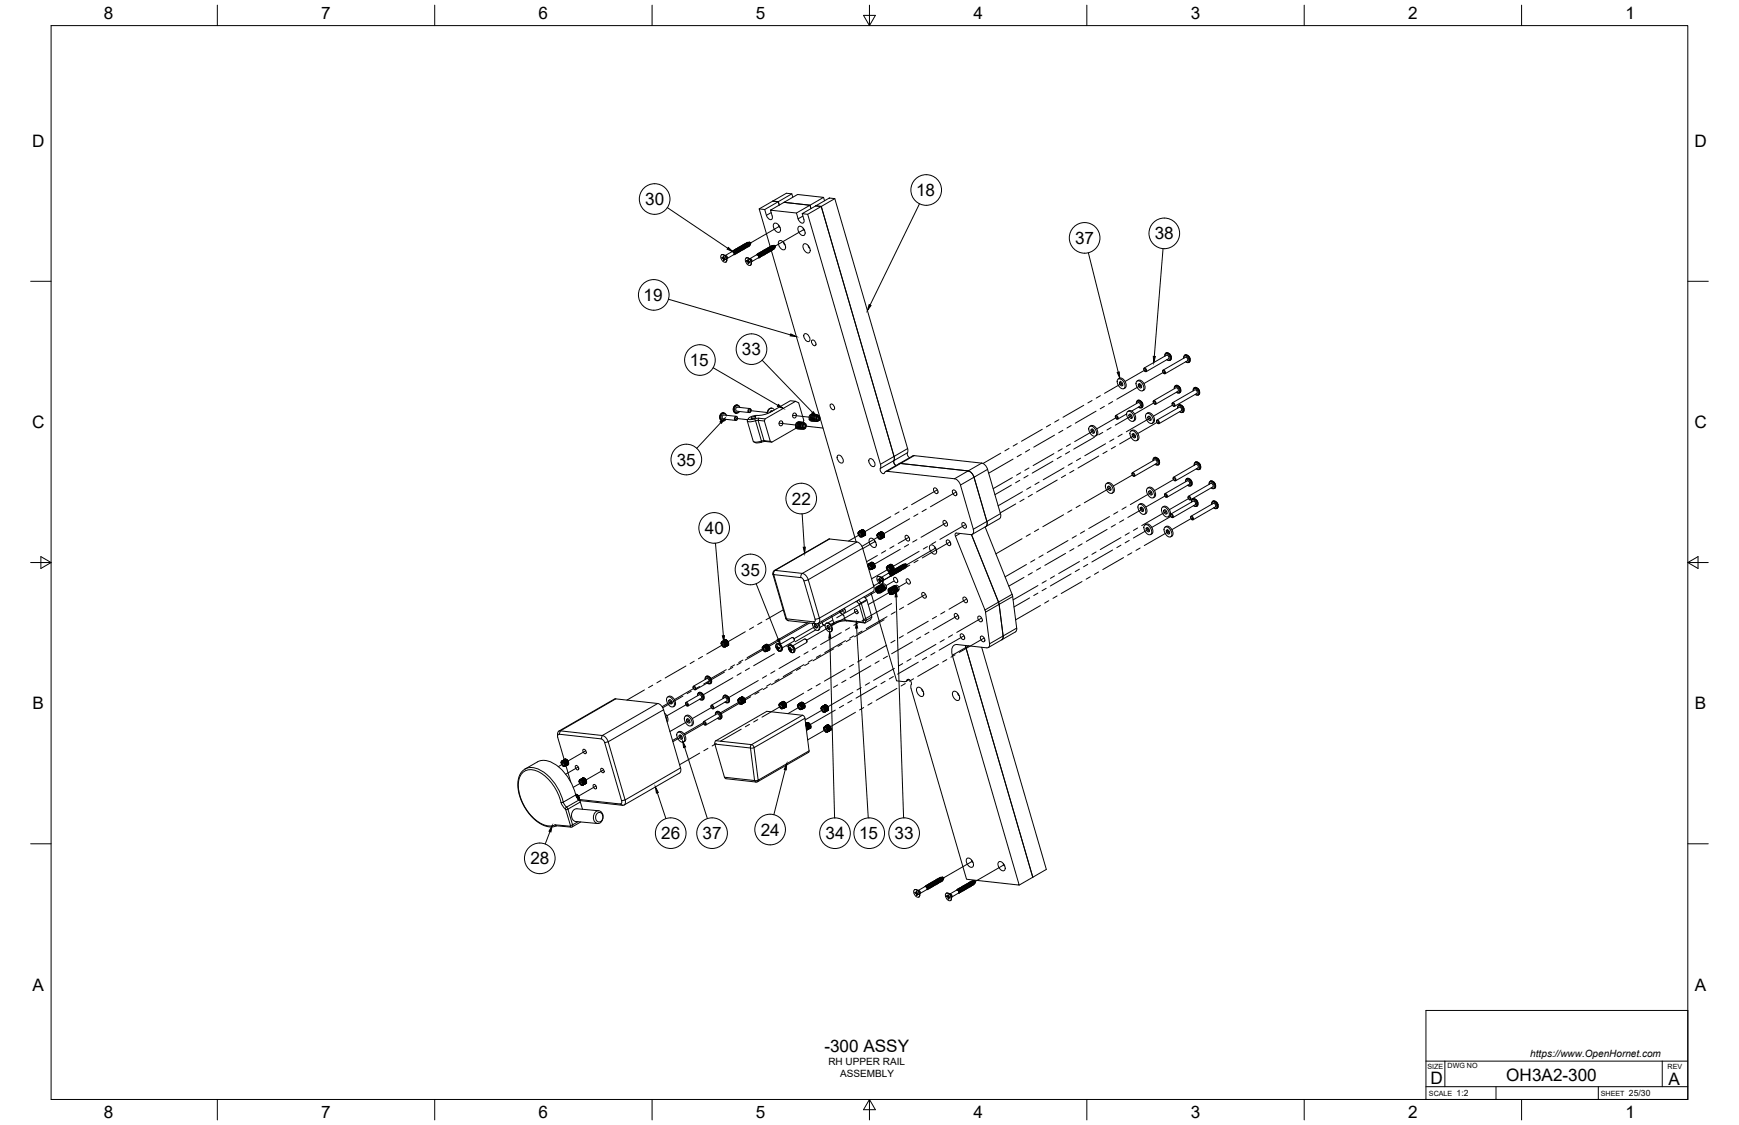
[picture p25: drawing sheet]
<svg xmlns="http://www.w3.org/2000/svg" width="864mm" height="559mm" viewBox="0 0 864 559" stroke-linecap="round" stroke-linejoin="round" font-family="sans-serif">
<defs><g id="words">
<g font-size="8.5">
<text x="52" y="9">8</text>
<text x="160" y="9">7</text>
<text x="267" y="9">6</text>
<text x="375" y="9">5</text>
<text x="483" y="9">4</text>
<text x="591" y="9">3</text>
<text x="699" y="9">2</text>
<text x="807" y="9">1</text>
<text x="16" y="73">D</text>
<text x="841" y="73">D</text>
<text x="320" y="102">30</text>
<text x="455" y="97">18</text>
<text x="573" y="119">38</text>
<text x="534" y="121">37</text>
<text x="320" y="150">19</text>
<text x="368" y="176">33</text>
<text x="343" y="182">15</text>
<text x="16" y="213">C</text>
<text x="841" y="213">C</text>
<text x="336" y="231">35</text>
<text x="393" y="251">22</text>
<text x="350" y="265">40</text>
<text x="368" y="286">35</text>
<text x="16" y="352">B</text>
<text x="842" y="352">B</text>
<text x="328" y="417">26</text>
<text x="349" y="417">37</text>
<text x="378" y="415">24</text>
<text x="410" y="417">34</text>
<text x="427" y="417">15</text>
<text x="444" y="417">33</text>
<text x="263" y="429">28</text>
<text x="16" y="492">A</text>
<text x="842" y="492">A</text>
<text x="409" y="522">-300 ASSY</text>
<text x="710" y="538">D</text>
<text x="748" y="537">OH3A2-300</text>
<text x="829" y="539">A</text>
<text x="52" y="555">8</text>
<text x="160" y="555">7</text>
<text x="267" y="555">6</text>
<text x="375" y="555">5</text>
<text x="483" y="556">4</text>
<text x="591" y="555">3</text>
<text x="699" y="556">2</text>
<text x="807" y="556">1</text>
</g>
<g font-size="5">
<text x="760" y="525">https://www.OpenHornet.com</text>
<text x="411" y="529">RH UPPER RAIL</text>
<text x="417" y="535">ASSEMBLY</text>
</g>
<g font-size="4.3">
<text x="723" y="544">1:2</text>
<text x="809" y="544">25/30</text>
</g>
<g font-size="3.5">
<text x="709" y="531">SIZE</text>
<text x="719" y="530">DWG NO</text>
<text x="828" y="531">REV</text>
<text x="710" y="544">SCALE</text>
<text x="795" y="544">SHEET</text>
</g>
</g></defs>
<!-- layer: Visible -->
<g fill="none" stroke="#000" stroke-width=".5">
<path d="M384 100h3v2v-2l-7 4M384 100l-7 4M393 96l-6 4h-3M394 98l-1-2h-2l-7 4M409 98v2M415 99l36 124v3l1 1M383 104l6-4 13 2-6 4zM383 104v3a1.3 1.3 0 0 1 0 2 1.3 1.3 0 0 1-2-1l-1-4h-3l5 19M384 111a2.6 2.6 0 0 1 3 1 2.6 2.6 0 0 1 0 3 3 3 0 0 1-3-4zM387 112v1M387 120a2.6 2.6 0 0 1 3 1 2.6 2.6 0 0 1-1 3 3 3 0 0 1-2-4zM389 100l7-3 13 1-7 4z"/>
<path d="M396 106v3M396 113a2.6 2.6 0 0 1 3 1 2.6 2.6 0 0 1 0 3 3 3 0 0 1-3-4zM398 106l7-4 3 1-7 3zM398 106l1 3a1.3 1.3 0 0 1-1 2 1.3 1.3 0 0 1-1-1l-1-1M399 113l1 2M401 106l36 126a1.7 1.7 0 0 0 1 3 1.7 1.7 0 0 0 2-1h1M402 102l1 2M405 102l7-4 3 1-7 4zM408 103l36 124v3l1 1M358 127a2 2 0 0 1 2 1 2 2 0 0 1 0 2 2.8 2.8 0 0 1-2-3zM358 127h.1M358 127a2.4 2.4 0 0 1 2 3"/>
<path d="M359 128v-1l1 2h-1zM359 128h.1M359 128h1l-1 1M360 129h.1M360 128l-1 1M360 130h.1M361 128v1M361 128h.1M363 125h2M364 125h1l1 1h-1M364 125h1v1M364 125l1 1"/>
<path d="M364 124l2 1v1M364 126l-3 2M364 126v-1l-4 2h-1M365 126l-1-1 1 1h-1M365 124l1 1v1M365 124h.1M365 125v1M365 125l1 1M365 126h.1M365 124h1l1 1h-1M365 124h1l1 1M365 124l1 1"/>
<path d="M366 124h1v1l-1-1M366 126h.1M366 123l1 1v1M366 123h.1M366 123h1l1 1-1 1M366 125h.1M366 123h2v2M367 123v2M367 125h.1M367 123h1v1M367 123h.1M367 123l1 1"/>
<path d="M367 123h2v1M368 122l1 1v1M368 122h.1M368 123l1 1M368 125h.1M368 122h1l1 1-1 1M368 124h.1M368 122h1l1 2M368 122l1 2M369 122h1v1M369 124h.1M369 122l1 1"/>
<path d="M369 122h1l1 1h-1M369 121l2 1v1M369 121h.1M370 122v1M370 121h1v2l-1-2M370 123h.1M370 121h1v2M370 121h.1M370 121h2v1M370 128a2 2 0 0 1 3 1 2 2 0 0 1-1 3 2.8 2.8 0 0 1-2-4zM371 128h.1M371 128a2.4 2.4 0 0 1 2 4"/>
<path d="M371 121h1v1M371 121h.1M371 121l1 1M371 129v1l1-1v2v-1v1zM371 129v1M371 123h.1M371 121h1l1 1-2-1M371 130h1h-1M371 120l1 1v1M371 130h.1M371 121h1M372 122h.1"/>
<path d="M372 129h-1M372 130h-1M372 129l-1 1M372 131h.1M372 130h.1M372 120l1 1M372 120h.1M372 121h1M372 121h.1M373 121h.1M373 132h.1M373 130v1"/>
<path d="M373 130h.1M376 127h1M376 126h1l1 1-1 1M376 126h1l1 2M376 126l1 1v1M377 128l-4 2M377 126h1v1M377 128v-1h-1l-4 2-1-1M377 128l-1-1 1 1M377 128h.1M377 126l1 1M377 127v1"/>
<path d="M377 126h2v1h-1M377 125l2 1v1M378 126v1M378 125h1v2l-1-2M378 127h.1M378 125h1v2M378 125h2v1M379 125h1v1M379 125h.1M379 125l1 1M379 127h.1M379 125h1l1 1h-1"/>
<path d="M379 124l1 1 1 1M379 124h.1M380 124h1v1v1M380 126h.1M380 124h1v2M380 124h.1M380 124l1 1M380 124h1l1 1-1-1M380 124h2v1M381 126h.1M381 124h1l1 1h-1M381 125h.1"/>
<path d="M381 123l1 1v1M381 124l1 1M381 123h2v1v1M382 123h1v2M382 123h.1M382 123l1 1M382 125h.1M382 123h1l1 1h-1M382 123h1l1 1M383 123l1-1v2l-1-1M383 124h.1M383 122l1 1v1"/>
<path d="M383 122h.1M383 125h.1M383 125l42 144M383 122h1v1M383 122h1l1 1M384 122v1M384 122h.1M384 124h.1M384 122h1M384 122l1 1M384 123h.1M385 122v1"/>
<path d="M385 122h.1M385 123h.1M389 120l1 2M399 121a2.6 2.6 0 0 1 3 2 2.6 2.6 0 0 1-1 3 3 3 0 0 1-2-5zM401 122l1 1M399 166a2.3 2.3 0 0 1 3 1 2.3 2.3 0 0 1 0 3 2.7 2.7 0 0 1-3-4zM403 169a1.5 1.5 0 0 1 2 1 1.5 1.5 0 0 1-1 2 2.1 2.1 0 0 1-1-3zM578 177l1-1 1-1 1 1v3h-1M580 178l-11 7M580 178v-1l-1-1-11 7M590 177l-1-1-1 2M590 177l1 3h-1h-1"/>
<path d="M395 199l2 1 2 9v1M555 188a2.8 2.8 0 0 1 3 2 2.8 2.8 0 0 1 0 3 4 4 0 0 1-3-5zM555 188a2.8 2.8 0 0 1 4 1 2.8 2.8 0 0 1-1 4M556 190h1a1 1 0 0 1 1 1 1 1 0 0 1-1 1l-1-2zM557 190l1 1M564 190a2.8 2.8 0 0 1 4 1 2.8 2.8 0 0 1-1 3 4 4 0 0 1-3-4zM565 189h.1M565 189a3 3 0 0 1 3 2 3 3 0 0 1-1 3M566 191a1 1 0 0 1 1 1 1 1 0 0 1-1 1l-1-2zM566 191l1 1M568 183a.8 .8 0 0 1 1 0 .8 .8 0 0 1 0 1M568 183l1 1h-1z"/>
<path d="M573 200v-1a.8 .8 0 0 1 1 1 .8 .8 0 0 1-1 1M573 199l1 1v1l-1-1zM573 199l11-6h1v1l-11 7M577 185v-1a1 1 0 0 1 2 0 .8 .8 0 0 1-1 1M578 184v1v1v-1zM578 184l11-7 1 1v1l-11 7M583 193v-1l1-1 2 2M586 193v2h-1h-1M593 194v-1l1-1 1 2v2h-1M359 206l7 1M360 206a1.1 1.1 0 0 0-1 1 1.1 1.1 0 0 0 0 1l6 1M361 206l-1-1h-1l-2 2 1 2h2v-1"/>
<path d="M367 202v-1h-2l-1 2 1 2h1l1-1M372 208l-1 1a3 3 0 0 0 5 0h4l3 10h-4h-5l-3-10M372 208l2-2 7-1 11-6h3l-15 9h-4h-3h-1zM372 203l-6-1a1.1 1.1 0 0 0-1 1 1.1 1.1 0 0 0 1 1l6 1M373 208l2-1a1.2 1.2 0 0 1-1 1 1.2 1.2 0 0 1-1 0zM380 208v1M383 219v1M383 204h.1M383 203h-1l-1 2M384 204h-1l-1 1M385 204a1.9 1.9 0 0 0-3-1 1.9 1.9 0 0 0-1 2M395 212l2 1"/>
<path d="M395 213l-12 7-3-1-4 1-2-1M395 212v1h1M396 210l-1 2zM396 212v1h1M396 210h1M396 210h.1M396 210a1.6 1.6 0 0 0-1 2M396 210h1l-1 2zM397 212l-1 1h1M397 212v1M397 210h.1M397 212v1h1"/>
<path d="M397 210l-1 2zM397 210h-1M397 212l1 1M397 210h1l-1 2zM397 210h2M398 212v1h1M398 210h.1M398 210h-1M398 212l1 1h-1zM398 212h.1M398 210v2zM398 210h2h-1"/>
<path d="M400 213h.1M402 208v1M402 208l1 1M402 208h.1M403 206l-1 2zM403 208v1h1M403 208v1M403 206h.1M403 206a1.6 1.6 0 0 0-1 2M403 206h1M403 206v2zM403 208l2 1"/>
<path d="M404 206h.1M404 206l-1 2zM404 208v1h1M404 206h-1M404 206h1l-1 2zM404 206h1M405 206h.1M405 206l-1 2zM405 208v1h1h-2M405 206h-1M405 206h1h-1M406 209h.1"/>
<path d="M407 209h-1M407 209h.1M412 201a1.5 1.5 0 0 1 2 1 1.5 1.5 0 0 1 0 2 2.1 2.1 0 0 1-2-3zM541 212a2.8 2.8 0 0 1 3 1 2.8 2.8 0 0 1 0 4 4 4 0 0 1-3-5zM541 212a2.8 2.8 0 0 1 4 1 2.8 2.8 0 0 1-1 4M542 213h1a1 1 0 0 1 0 1 1 1 0 0 1 0 1l-1-1zM542 213l1 2M554 207a.8 .8 0 0 1 1 0 .8 .8 0 0 1-1 1M554 207h1v1h-1zM559 206l-4 2M560 205a2.8 2.8 0 0 1 3 1 2.8 2.8 0 0 1-1 3 4 4 0 0 1-2-4zM560 204a2.8 2.8 0 0 1 3 2 2.8 2.8 0 0 1 0 3"/>
<path d="M561 206a1 1 0 0 1 1 1 1 1 0 0 1-1 1v-1zM561 206l1 2M561 214a2.8 2.8 0 0 1 3 2 2.8 2.8 0 0 1 0 3 4 4 0 0 1-3-5zM562 214a2.8 2.8 0 0 1 3 1 2.8 2.8 0 0 1-1 4M562 204l4-2v-2h-1l-11 6M562 215h1a1 1 0 0 1 1 1 1 1 0 0 1-1 1l-1-1zM563 215l1 2M564 200l1-1 2 1v2v1l-2-1M569 206a2.8 2.8 0 0 1 3 1 2.8 2.8 0 0 1 0 3 4 4 0 0 1-3-4zM570 205a3 3 0 0 1 3 5M570 205h-1M570 207h1a1 1 0 0 1 1 1 1 1 0 0 1-1 1l-1-1z"/>
<path d="M571 207l1 2M573 210h-1M574 209a1 1 0 0 1 2 0 .8 .8 0 0 1-1 1M575 209v1zM575 209l11-7 1 1v1l-11 6M582 201v-1a.8 .8 0 0 1 1 1 .8 .8 0 0 1 0 1M582 200l1 1v1l-1-1zM582 200l11-6h1v1l-11 7M585 203v-1l1-1 2 1v2l-1 1-1-1M416 226a2.3 2.3 0 0 1 2 1 2.3 2.3 0 0 1 0 3 2.7 2.7 0 0 1-2-4zM432 228a2.3 2.3 0 0 1 2 1 2.3 2.3 0 0 1 0 3 2.7 2.7 0 0 1-2-4zM441 234l33 4 2 1 1 1 7 24-1 2-8-1-1 1 15 37 2 17v2h-1l-15-2a3 3 0 0 0-2 5l33 115-26-3-28-96a1.7 1.7 0 0 0 0-3 1.7 1.7 0 0 0-2 1l-5-1-12-44"/>
<path d="M447 230l7-4 35 4 1 3 7 23-1 2-6 4M447 230l-7 4M447 230l34 4 1 1 2 2M484 237l6 22v2v1M562 235a1 1 0 0 1 2 0 .8 .8 0 0 1-1 1M562 235l1 1h-1zM562 235l11-7 1 1v1l-11 7M573 229v-1l1-1 1 1 1 3h-1h-1M583 238v-1a.8 .8 0 0 1 1 1 .8 .8 0 0 1-1 1M583 237l1 1v1l-1-1zM589 239v-1h1l2 1v2h-1h-1M593 231v-1l1-1 2 2v2h-1h-1"/>
<path d="M595 232l-11 7M595 232v-1h-1l-11 6M464 242a1.5 1.5 0 0 1 2 1 1.5 1.5 0 0 1-1 2 2.1 2.1 0 0 1-1-3zM469 259a1.5 1.5 0 0 1 1 0 1.5 1.5 0 0 1 0 2 2.1 2.1 0 0 1-1-2zM473 243a1.5 1.5 0 0 1 2 1 1.5 1.5 0 0 1-1 2 2.1 2.1 0 0 1-1-3zM478 260a1.5 1.5 0 0 1 2 1 1.5 1.5 0 0 1-1 1 2.1 2.1 0 0 1-1-2zM549 240a2.8 2.8 0 0 1 3 2 2.8 2.8 0 0 1 0 3 4 4 0 0 1-3-5zM550 240a2.8 2.8 0 0 1 3 1 2.8 2.8 0 0 1-1 4M550 242h1a1 1 0 0 1 1 1 1 1 0 0 1-1 1l-1-2zM551 241l1 2M565 251a2.8 2.8 0 0 1 3 1 2.8 2.8 0 0 1 0 4 4 4 0 0 1-3-5zM566 251a2.8 2.8 0 0 1 3 1 2.8 2.8 0 0 1-1 3"/>
<path d="M566 252h1a1 1 0 0 1 1 1 1 1 0 0 1-1 1l-1-1zM567 252l1 2M570 243a2.8 2.8 0 0 1 3 1 2.8 2.8 0 0 1-1 3 4 4 0 0 1-2-4zM571 242h-1M571 242a3 3 0 0 1 2 5M571 244a1 1 0 0 1 1 1 1 1 0 0 1-1 1v-1zM571 244l1 2M573 247h.1M577 252a2.8 2.8 0 0 1 3 1 2.8 2.8 0 0 1 0 4 4 4 0 0 1-3-5zM577 252a2.8 2.8 0 0 1 4 1 2.8 2.8 0 0 1-1 4M578 253h1a1 1 0 0 1 1 1 1 1 0 0 1-1 1l-1-1zM578 246v-1a1.1 1.1 0 0 1 2 1 .8 .8 0 0 1-1 1"/>
<path d="M578 245l1 1v1l-1-1zM579 245l11-6h1v2l-11 6M579 253l1 2M581 256v-1a1.1 1.1 0 0 1 2 1 .8 .8 0 0 1-1 1M581 256h1v1h-1zM581 255l12-6 1 1v1l-12 6M590 247a.8 .8 0 0 1 1 0 .8 .8 0 0 1 0 1M590 247h1v1h-1zM590 247l11-7 1 1v1l-11 6M591 257a1 1 0 0 1 2 0 .8 .8 0 0 1-1 1M591 257h1v1h-1zM591 256l12-6 1 1v1l-12 6"/>
<path d="M592 249v-1h1l2 1v2l-1 1-1-1M600 241l1-2 2 1v2v1l-2-1M602 251v-2h1l2 1v2l-1 1-1-1M412 268l-28 16v1l7 23 15 2 28-16v-2l-6-20-1-2-1-1M412 268l13 1M426 265h.1M426 265v-1a1.3 1.3 0 0 1 2 1 1.3 1.3 0 0 1-1 2M426 264a1.4 1.4 0 0 1 2 1 1.4 1.4 0 0 1-1 2l-1-1zM427 264h.1M427 265a1 1 0 0 1 1 0 1 1 0 0 1-1 1l-1-1zM427 264a1.6 1.6 0 0 1 1 3M427 267h.1"/>
<path d="M427 265a.7 .7 0 0 0 0 1 .7 .7 0 0 0 1 0M427 264h1M428 264h-1M428 264h.1M428 263v1M428 263h.1M428 263a1.5 1.5 0 0 1 2 1 1.5 1.5 0 0 1-1 2M428 264v1M428 265h.1M428 265h1M428 263a1.8 1.8 0 0 1 2 3M428 267h.1"/>
<path d="M428 263l-1 1M428 266h.1M428 266v1M428 265v1M428 264h1M428 266h1M428 263h1M429 264v1M429 264h.1M429 263h.1M429 266h-1M429 265h-1"/>
<path d="M429 265h.1M429 263h-1M429 266h.1M429 263l-1 1M429 264h1M429 263v1M429 265v1M429 265h1M429 264h-1M430 266h.1M430 266h-1M430 264h.1"/>
<path d="M430 264v1M430 265h.1M430 265h-1M430 265v1M432 280h.1M432 268a2.6 2.6 0 0 1 3 1 2.6 2.6 0 0 1-1 3 3 3 0 0 1-2-4zM432 280h-1M432 280a1.5 1.5 0 0 1 2 0 1.5 1.5 0 0 1 0 2M432 280h1M433 280h-1M433 280h.1M433 279h.1"/>
<path d="M433 279a1.8 1.8 0 0 1 1 3M433 279l-1 1M433 279v1M434 280h.1M434 280h-1M434 268l1 2M435 266h1a1.3 1.3 0 0 1 1 0 1.3 1.3 0 0 1 0 2M436 265a1.4 1.4 0 0 1 1 1 1.4 1.4 0 0 1 0 2l-1-1zM436 265h.1M436 266a1 1 0 0 1 1 0 1 1 0 0 1-1 1v-1zM436 265a1.6 1.6 0 0 1 1 3M436 268h.1"/>
<path d="M436 265h1M437 265h-1M437 266a.7 .7 0 0 0-1 1 .7 .7 0 0 0 1 0M437 265h.1M437 264a1.5 1.5 0 0 1 2 1 1.5 1.5 0 0 1-1 2M437 265v1M437 266h.1M437 264h.1M437 266h1M437 264a1.8 1.8 0 0 1 2 3M437 265h1M437 268h.1"/>
<path d="M437 264v1M438 266h.1M438 268h-1M438 265h.1M438 268h.1M438 264h.1M438 264l-1 1M438 267h.1M438 265h-1M438 267v1M438 266v1M438 265v1"/>
<path d="M438 266h-1M438 265h1M438 264v1M438 266h1M439 265h-1M439 267h-1M439 266h.1M439 267h.1M439 266v1M439 265h.1M439 265v1M450 266a1.5 1.5 0 0 1 1 1 1.5 1.5 0 0 1 0 2 2.1 2.1 0 0 1-1-3z"/>
<path d="M462 271a2.6 2.6 0 0 1 3 1 2.6 2.6 0 0 1-1 3 3 3 0 0 1-2-4zM464 272l1 1M470 268a1.5 1.5 0 0 1 2 1 1.5 1.5 0 0 1-1 2 2.1 2.1 0 0 1-1-3zM482 266l14 34 2 16v2M489 262l14 34M490 262l-7 3M568 261a2.8 2.8 0 0 1 3 1 2.8 2.8 0 0 1 0 4 4 4 0 0 1-3-5zM569 261a2.8 2.8 0 0 1 3 1 2.8 2.8 0 0 1-1 4M569 262h1a1 1 0 0 1 1 1 1 1 0 0 1-1 1l-1-1zM570 262l1 2M578 262a2.8 2.8 0 0 1 3 1 2.8 2.8 0 0 1 0 4 4 4 0 0 1-3-5zM579 262a2.8 2.8 0 0 1 3 1 2.8 2.8 0 0 1-1 4"/>
<path d="M579 263h1a1 1 0 0 1 1 1 1 1 0 0 1-1 1l-1-1zM580 263l1 2M425 299l2 1 2 8v1l-9-1M426 298v1M426 298l2 1-1 1M429 296l1 2 3 8-3 2-2-9 2-1M431 281a1 1 0 0 1 2 0 1.1 1.1 0 0 1-1 2l-1-1zM431 280h.1M431 282a1.1 1.1 0 0 0 2 1 1 1 0 0 0 0-2l-2-1v1a1.3 1.3 0 0 1 2 0 1.3 1.3 0 0 1-1 2M431 280a1.8 1.8 0 0 1 2 3M432 283h.1M432 281a.7 .7 0 0 0 0 1 .7 .7 0 0 0 1 0"/>
<path d="M432 280v1M432 281h.1M433 281h.1M433 281h-1M433 283h.1M433 281h1M433 280v1M433 282h.1M433 282v1M433 281l1 1M433 281v1M433 282h1"/>
<path d="M433 280l-1 1M433 280h1M433 280l1 1M434 281h-1M434 282h.1M434 281h.1M434 280v1M434 282h-1M434 281v1M435 292h.1M435 292a1.4 1.4 0 0 1 2 1 1.4 1.4 0 0 1-1 2 1.9 1.9 0 0 1-1-3zM435 293h.1"/>
<path d="M435 292l1-1-1 1M435 293v1M435 292v1M435 292l1 1M435 294h.1M435 292v2M435 294h1M436 294h.1M436 291v1M436 287a2 2 0 0 1 2 1 2 2 0 0 1-1 2 2.8 2.8 0 0 1-1-3zM436 292l-1 1M436 295h.1"/>
<path d="M436 286a2.4 2.4 0 0 1 2 4M436 293h.1M436 292h.1M436 288h1v-1l1 2h-1zM436 293h-1M436 288h.1M436 291h1M436 293l1 1M436 293h1M436 292l2 1zM436 293l-1 1M437 293l-2 1"/>
<path d="M437 293v1M437 294h-1M437 294h.1M437 288h-1M437 291h1h-1M437 288v1M437 294h1l-1 1M437 286l1 1M437 291l1 2zM437 288h.1M437 291h.1M437 289h.1"/>
<path d="M437 294h1M437 291l1-1-1 1M437 291l2 2zM438 288l-1 1M438 294h.1M438 287h.1M438 293h1l-1 1M438 290h.1M438 291l1 1zM438 290v1M438 290a1.4 1.4 0 0 1 2 1 1.4 1.4 0 0 1 0 2l-1-1M438 293h1v1"/>
<path d="M439 288l-1 1M439 290l1 2zM439 288h.1M439 293h.1M439 293h1h-1M440 282a1.3 1.3 0 0 1 2 0 1.3 1.3 0 0 1 0 2h-1M440 282h.1M440 282a1.4 1.4 0 0 1 2 0 1.4 1.4 0 0 1 0 2l-2-1zM441 281h.1M441 282a1 1 0 0 1 1 0 1.1 1.1 0 0 1-1 2v-1zM441 281a1.6 1.6 0 0 1 1 3M441 285h1"/>
<path d="M441 285l-3 2M441 293h.1M441 284h.1M441 293a1.4 1.4 0 0 1 2 1 1.4 1.4 0 0 1-1 1 1.9 1.9 0 0 1-1-2zM441 294h.1M441 294l1 1M441 282a.7 .7 0 0 0 0 1 .7 .7 0 0 0 1 0M441 293l1-1-1 1M441 285h2v1M441 294h1M442 281h-1M442 293l-1 1"/>
<path d="M442 281h.1M442 293h.1M442 294v1M442 285v1M442 284l1 1v1M442 284h.1M442 285l1 1M442 295h.1M442 281v1M442 281a1.5 1.5 0 0 1 2 0 1.5 1.5 0 0 1-1 2M442 292h1l-1 1M442 282h.1"/>
<path d="M442 284h1l1 1-1 1M442 286l-3 2M442 282h1M442 280h.1M442 280a1.8 1.8 0 0 1 2 3M442 280v1M442 284h1l1 2M442 284l1 1M442 282v1M442 292h1M442 293l1 1M442 283h.1"/>
<path d="M442 281h1M442 283h1M442 281l1 1M442 283v1M443 283h-1M443 283h.1M443 282h-1M443 282h.1M443 284h1v1l-1-1M443 280h.1M443 280l-1 1M443 281h.1"/>
<path d="M443 286h.1M443 292l1 2zM443 294h-1M443 284h-1M443 284h.1M443 292h.1M443 281h-1M443 281v1M443 294l-1 1M443 294h.1M443 295h-1M443 283l-1 1"/>
<path d="M443 281h1M443 284h1v1M443 294v1M443 294v1h-1M443 282v1M443 282h1M443 292l1-1-1 1M443 295h1h-1M443 284h1l1 1h-1M443 285h.1M443 283l2 1v1M443 284l1 1"/>
<path d="M444 295v-1v1M444 283h-1M444 291h.1M444 281v1M444 286h.1M444 283h.1M444 282h.1M444 283h1v1v1M444 292l1 1zM444 282v1M444 287a1.4 1.4 0 0 1 2 1 1.4 1.4 0 0 1-1 1 1.9 1.9 0 0 1-1-2zM444 291v1"/>
<path d="M444 283h1v2M444 294h1l-1 1M444 283l1 1M444 291l1 2zM444 291a1.3 1.3 0 0 1 2 0 1.3 1.3 0 0 1 1 2h-1M444 283h2v1M444 285h.1M445 294h.1M445 283h1v1M445 283h.1M445 283l1 1M445 291l1 2z"/>
<path d="M445 283l1-1 1 2-2-1M445 294h1h-1M445 284h.1M445 294l1-1-1 1M445 282l1 1v1M445 282h.1M445 285h.1M446 282h1v1v1M446 284h.1M446 282h1v2M446 282l1 1M446 282h1l1 1h-1"/>
<path d="M446 282h2v1M446 282h.1M447 281h1v2l-1-1M447 283h.1M447 281l1 1v1M447 281h.1M447 284h.1M447 281h1l1 1-1-1M448 281h1v2M448 281h1l1 1h-1M448 281h1v1M448 281h.1"/>
<path d="M449 280l1 1v1M449 280h1v2M449 281l1 1M449 281h.1M449 280h1M450 280h.1M450 280v1M450 282h.1M450 281h.1M450 288a1.4 1.4 0 0 1 2 0 1.4 1.4 0 0 1-1 2 1.9 1.9 0 0 1-1-2zM458 294a1.5 1.5 0 0 1 2 1 1.5 1.5 0 0 1-1 2 2.1 2.1 0 0 1-1-3zM478 297a1.5 1.5 0 0 1 2 1 1.5 1.5 0 0 1 0 1 2.1 2.1 0 0 1-2-2z"/>
<path d="M503 296l2 17-1 1-6 4M358 320h.1M358 320v-1a1.3 1.3 0 0 1 2 1 1.3 1.3 0 0 1-1 1M358 319a1.4 1.4 0 0 1 2 1 1.4 1.4 0 0 1-1 1l-1-1zM359 319a1 1 0 0 1 1 1 1 1 0 0 1-1 1l-1-1zM359 319h.1M359 319a1.6 1.6 0 0 1 1 2M359 318v1M359 318h.1M359 319a.7 .7 0 0 0 0 1 .7 .7 0 0 0 1 0M359 318h1M360 319h-1"/>
<path d="M360 319h.1M360 318h-1M360 318l-1 1M360 318h.1M360 318a1.5 1.5 0 0 1 1 1 1.5 1.5 0 0 1 0 2M360 318v1M360 319h1M360 318a1.8 1.8 0 0 1 2 1 1.8 1.8 0 0 1-1 2M360 319v1M360 320h1M360 320h.1M361 318h.1"/>
<path d="M361 318h-1M361 319h.1M361 319h-1M361 319v1M361 319h1M361 320h.1M361 320h-1M361 319l1 1M361 320h1M361 318v1M361 318l-1 1M362 319h.1"/>
<path d="M362 319v1M362 320h.1M386 320h1h1l1 2-1 1-1 1-1-1-1-2zM394 317l1 1M394 318h.1M399 317l-5 4M400 317l1 1v1l-6 4M400 317l1 2M404 310a2.4 2.4 0 0 0 0 2 2.4 2.4 0 0 0 3 1l-1-3M405 310a1 1 0 0 1 1 1 1 1 0 0 1-1 1l-1-1zM405 310v1l1 1M406 310h1a1.8 1.8 0 0 1-1 3"/>
<path d="M408 309l1 1 1 1M409 310l1 1M410 310a2.4 2.4 0 0 1 3 1 2.4 2.4 0 0 1-1 3 3 3 0 0 1-2-4zM410 310a2.5 2.5 0 0 1 3 1 2.5 2.5 0 0 1 0 3M411 311a1 1 0 0 1 1 0 1.1 1.1 0 0 1-1 2v-1zM411 311v1l1 1M411 311h.1M414 310h-1M417 303l2 3-2-2M419 302a1 1 0 0 1 1 1 1 1 0 0 1-1 1l-1-1M420 308h-4l-4 2M425 303a1 1 0 0 1 1 1 1 1 0 0 1-1 1l-1-1z"/>
<path d="M429 308h1v1h-1M433 306l-1 2-2 1-10-1-6 2M474 305a1.5 1.5 0 0 1 2 1 1.5 1.5 0 0 1-1 2 2.1 2.1 0 0 1-1-3zM477 315a1.5 1.5 0 0 1 2 1 1.5 1.5 0 0 1-1 2 2.1 2.1 0 0 1-1-3zM486 306a1.5 1.5 0 0 1 2 1 1.5 1.5 0 0 1-1 2 2.1 2.1 0 0 1-1-3zM487 316a1.5 1.5 0 0 1 2 1 1.5 1.5 0 0 1-1 2 2.1 2.1 0 0 1-1-3zM498 318l-7 4M350 338v-2h1l2 1v2l-1 1-1-1M359 321h.1M360 321h.1M360 320v1M361 321h-1"/>
<path d="M361 321h.1M361 320v1M362 320l-1 1M362 320h-1M379 322h.1M379 322v-1a1.3 1.3 0 0 1 1 1 1.3 1.3 0 0 1 0 2M379 321a1.4 1.4 0 0 1 1 1 1.4 1.4 0 0 1 0 2l-1-1zM379 321a1 1 0 0 1 1 1 1 1 0 0 1 0 1l-1-1zM379 321h.1M379 321a1.8 1.8 0 0 1 2 3M379 321h1M380 321h-1"/>
<path d="M380 324h.1M380 321h.1M380 322a.7 .7 0 0 0-1 1 .7 .7 0 0 0 1 0M380 320v1M380 320h.1M380 320a1.5 1.5 0 0 1 2 1 1.5 1.5 0 0 1 0 2M380 320a1.8 1.8 0 0 1 2 1 1.8 1.8 0 0 1 0 2M380 322h.1M380 321h1M380 321v1M380 322h1M380 324h1"/>
<path d="M381 324h-1M381 320h.1M381 320h-1M381 322h.1M381 321h-1M381 321h.1M381 322h-1M381 323v1M381 323h.1M381 324h.1M381 322v1M381 321l-1 1"/>
<path d="M381 321h1M381 320l-1 1M381 321v1M381 320v1M381 322h1M381 321l1 1M382 323h-1M382 322h.1M382 321h.1M382 323h.1M382 321h-1M382 322v1"/>
<path d="M382 321v1M386 322h.1M386 321h.1M386 321v1M386 322v1M386 322h1M387 323h-1M387 322h.1M387 322v1M387 320l6-3h1v1l-6 4M392 321l1-1 1 1 1 2-1 1h-1h-1v-2zM392 323h.1"/>
<path d="M392 322h1M392 322h.1M392 323l1 1M393 322h.1M393 323h.1M393 322v1M452 338h-2M479 321l34 115M488 322l32 110-7 4M330 354l2 3-1 2M330 356l1 2M331 346a2.8 2.8 0 0 1 3 2 2.8 2.8 0 0 1 0 3 4 4 0 0 1-3-5z"/>
<path d="M332 346a3 3 0 0 1 3 5M332 346h.1M332 348h1a1 1 0 0 1 1 1 1 1 0 0 1-1 1l-1-2zM333 348l1 1M335 351h-1M340 356a2.8 2.8 0 0 1 3 1 2.8 2.8 0 0 1 0 4 4 4 0 0 1-3-5zM340 356a2.8 2.8 0 0 1 4 1 2.8 2.8 0 0 1-1 4M340 350l1-1a.8 .8 0 0 1 1 0 1.1 1.1 0 0 1-1 2M341 349v1v1v-1zM341 357h1a1 1 0 0 1 1 1 1 1 0 0 1-1 1l-1-1zM342 357l1 2M344 342v-1a1 1 0 0 1 2 0 .8 .8 0 0 1-1 1"/>
<path d="M344 341l1 1h-1zM344 341l7-4 1 1v1l-7 4M346 346l1-2h1l2 2M347 345l-6 4M347 345l1 1v1l-6 4M349 359h.1M349 359a1 1 0 0 1 2 0 .8 .8 0 0 1-1 1M349 359h1v1h-1zM350 346l-1 1-1 1-1-1M353 351v-1a.8 .8 0 0 1 1 1 .8 .8 0 0 1 0 1M353 351h1v1l-1-1zM355 355v-1l1-1 2 2v2h-1h-1"/>
<path d="M357 356v-1h-1l-6 3M357 356l-6 4M359 347v-1l1-1 2 2M360 347l-7 3M360 346l1 1v1l-7 4M362 347v2h-1h-1M366 348a1.3 1.3 0 0 1 2 0 1.3 1.3 0 0 1 0 2h-1M366 348h.1M367 347a1.4 1.4 0 0 1 1 1 1.4 1.4 0 0 1 0 2l-1-1zM367 348a1 1 0 0 1 1 0 1 1 0 0 1-1 1v-1zM367 347h.1M367 347a1.6 1.6 0 0 1 1 3"/>
<path d="M367 348a.7 .7 0 0 0 0 1 .7 .7 0 0 0 1 0M368 347h-1M368 347h.1M368 346a1.5 1.5 0 0 1 2 1 1.5 1.5 0 0 1-1 2M368 346v1M368 347h1M368 347v1M368 348h1M368 346h.1M368 348h.1M368 350h.1M368 346a1.8 1.8 0 0 1 2 3"/>
<path d="M368 350h1M368 346h1M369 349v1M369 347h-1M369 348h.1M369 350h-1M369 347h.1M369 350h.1M369 346h.1M369 346l-1 1M369 349h.1M369 348v1"/>
<path d="M369 347v1M369 348h-1M369 347h1M369 346v1M369 347l1 1M369 348h1M370 347h.1M370 347h-1M370 349h-1M370 349h.1M370 347v1M370 348h.1"/>
<path d="M387 350a1.3 1.3 0 0 1 2 0 1.3 1.3 0 0 1-1 2M387 350h.1M387 350a1.4 1.4 0 0 1 2 0 1.4 1.4 0 0 1-1 2l-1-1zM387 349h.1M387 350a1 1 0 0 1 2 0 1.1 1.1 0 0 1-1 2l-1-1zM387 349a1.8 1.8 0 0 1 2 3M388 349h-1M388 349h.1M388 352h.1M388 350a.7 .7 0 0 0 0 1 .7 .7 0 0 0 1 0M388 349v1M388 350h.1"/>
<path d="M388 349h1M388 349a1.5 1.5 0 0 1 2 0 1.5 1.5 0 0 1 0 2M389 349h-1M389 349h.1M389 350h.1M389 350h-1M389 352h.1M389 348a1.8 1.8 0 0 1 1 3M389 348v1M389 350h1M389 349l-1 1M389 349v1"/>
<path d="M389 350v1M389 351h.1M389 351h1M389 351v1M389 349h1M389 349l1 1M390 350h.1M390 351v1M390 350h-1M390 351h.1M390 352h-1M390 351l-1 1"/>
<path d="M390 349h.1M390 349h-1M390 351h-1M390 350v1M390 349v1M396 351v-1a1.3 1.3 0 0 1 2 1 1.3 1.3 0 0 1-1 1M396 351h.1M396 350a1.4 1.4 0 0 1 2 1 1.4 1.4 0 0 1-1 1l-1-1zM396 350h.1M396 350a1.1 1.1 0 0 1 2 1 1 1 0 0 1-1 1l-1-1zM397 350h-1M397 350a1.6 1.6 0 0 1 1 2"/>
<path d="M397 350h.1M397 352h.1M397 350a.7 .7 0 0 0 0 1 .7 .7 0 0 0 1 1M397 349v1M397 349h.1M398 349h-1M398 350h-1M398 349l-1 1M398 349h.1M398 350h.1M398 349a1.5 1.5 0 0 1 1 1 1.5 1.5 0 0 1 0 2M398 352h.1"/>
<path d="M398 349a1.8 1.8 0 0 1 1 3M398 350h1M398 350v1M398 351h.1M398 351h1M398 349v1M398 351v1M398 352h1M398 349h1M399 352h-1M399 352h.1M399 350h.1"/>
<path d="M399 349h.1M399 349h-1M399 350l-1 1M399 351h.1M399 351h-1M399 351v1M399 350v1M399 350h1M399 350l1 1M399 351h1M399 349l-1 1M399 350h-1"/>
<path d="M400 351h-1M400 350h.1M400 351h.1M400 350v1M400 360h.1M400 359v1M400 360l1 1v1M400 359h.1M400 359h1M400 360h1M401 359h.1M401 359a1.5 1.5 0 0 1 1 1 1.5 1.5 0 0 1 0 2"/>
<path d="M401 360h-1M401 360h.1M401 359h-1M401 359a1.8 1.8 0 0 1 1 3M401 359v1M401 360h1M402 360h.1M402 359h.1M402 359h-1M402 359v1M402 359l-1 1M402 360h-1"/>
<path d="M408 352h.1M408 352a1.3 1.3 0 0 1 1 0 1.3 1.3 0 0 1 0 2M408 351a1.4 1.4 0 0 1 1 1 1.4 1.4 0 0 1 0 2l-1-1zM408 351h.1M408 352a1 1 0 0 1 1 0 1 1 0 0 1 0 1l-1-1zM408 351a1.8 1.8 0 0 1 2 3M409 351h-1M409 351h.1M409 354h.1M409 352a.7 .7 0 0 0-1 1 .7 .7 0 0 0 1 0M409 351h1M409 351l1 1"/>
<path d="M409 352h.1M410 350h.1M410 352h.1M410 351h.1M410 352h-1M410 350a1.8 1.8 0 0 1 1 3M410 350h-1a1.5 1.5 0 0 1 2 1 1.5 1.5 0 0 1 0 2M410 351h-1M410 354h.1M410 350l-1 1M410 353h.1M410 353v1"/>
<path d="M410 352h1M410 353h1M410 351v1M410 351h1M410 350v1M410 350l1 1M410 351l1 1M410 352l1 1M411 352h.1M411 353h-1M411 353h.1M411 352h-1"/>
<path d="M411 351h.1M411 351h-1M411 352v1M411 351v1M455 342a2.6 2.6 0 0 1 3 1 2.6 2.6 0 0 1 0 3 3 3 0 0 1-3-4zM458 342l1 2M473 344a2.6 2.6 0 0 1 3 1 2.6 2.6 0 0 1 0 3 3 3 0 0 1-3-4zM476 344v2M278 363l27-16 22 2 2 2 9 30v2l-28 17M278 365h-1v1l3 11M278 365l21 2 1 1 9 30-1 1-20-2M279 379v-1a1.3 1.3 0 0 1 1 1 1.3 1.3 0 0 1 0 2"/>
<path d="M279 379h.1M279 378a1.4 1.4 0 0 1 1 1 1.4 1.4 0 0 1 0 2l-1-1zM279 378h.1M279 378a1 1 0 0 1 1 1 1 1 0 0 1 0 1l-1-1zM279 378a1.8 1.8 0 0 1 2 3M279 378h1M280 378h.1M280 378h-1M280 379a.7 .7 0 0 0-1 1 .7 .7 0 0 0 1 0M280 377v1M280 377h.1M280 377a1.5 1.5 0 0 1 2 1 1.5 1.5 0 0 1 0 2"/>
<path d="M280 378h1M280 379h.1M280 377a1.7 1.7 0 0 1 2 1 1.7 1.7 0 0 1 0 2M280 379h1M280 378v1M281 377h-1M281 378h.1M281 379h.1M281 378h-1M281 377h.1M281 380h.1M281 379v1"/>
<path d="M281 378v1M281 378l-1 1M281 378h1M281 377l-1 1M281 377v1M281 377l1 1M281 379h1M281 378l1 1M282 378h-1M282 379h.1M282 380h-1M282 380h.1"/>
<path d="M282 378h.1M282 379v1M282 378v1M290 372a1 1 0 0 1 1 1 1 1 0 0 1-1 1l-1-1zM299 365l2 2 1 1 8 29 1 2-2 1-21-2M299 365l-21-2-1 1v2M336 364a2.8 2.8 0 0 1 3 1 2.8 2.8 0 0 1 0 4 4 4 0 0 1-3-5zM337 364a2.8 2.8 0 0 1 3 1 2.8 2.8 0 0 1-1 4M337 365h1a1 1 0 0 1 1 1 1 1 0 0 1-1 1l-1-1zM338 365l1 2M356 368l-1 2 5 17 15 1M356 368l25-15 18 2v1l3 18-26 14"/>
<path d="M400 361v1M400 363a1.5 1.5 0 0 0 0-3 1.6 1.6 0 0 1 1 3M401 362h-1M401 360v1M401 361h.1M401 362h.1M401 361h1M401 361l1 1M401 362h1M401 360l1 1M402 361h-1M402 361h.1"/>
<path d="M402 362h-1M402 362h.1M402 361v1M402 360v1M402 360l1 1M402 361h1M403 361h.1M403 361h-1M409 362h.1M409 362v-1a1.3 1.3 0 0 1 2 1 1.3 1.3 0 0 1-1 2M409 361a1.4 1.4 0 0 1 2 1 1.4 1.4 0 0 1-1 2l-1-1zM409 361a1.1 1.1 0 0 1 2 1 1 1 0 0 1-1 1l-1-1z"/>
<path d="M409 361h.1M409 361a1.6 1.6 0 0 1 2 2M410 361h-1M410 361h.1M410 364h.1M410 362a.7 .7 0 0 0 0 1 .7 .7 0 0 0 1 0M410 360v1M410 360h.1M411 361h.1M411 360l-1 1M411 360h-1M411 360h.1"/>
<path d="M411 361h-1M411 360a1.5 1.5 0 0 1 1 1 1.5 1.5 0 0 1 0 2M411 360v1M411 361v1M411 360a1.8 1.8 0 0 1 1 1 1.8 1.8 0 0 1 0 2M411 362h.1M411 364h.1M411 362h1M411 363v1M411 363h.1M411 362l1 1M411 362v1"/>
<path d="M411 363h1M411 361h1M412 361h.1M412 362h.1M412 363h-1M412 360h.1M412 360h-1M412 362h-1M412 363h.1M412 361v1M412 360l-1 1M412 362v1"/>
<path d="M412 360v1M412 362h1M412 361h1M412 361h-1M413 362h.1M413 362h-1M413 362l-1 1M280 381h.1M281 381h.1M281 380v1M281 380l2 8M286 395l1 1v1"/>
<path d="M286 395a1.9 1.9 0 0 1 1 2M286 395l-7 4M286 395h.1M286 395l2 2M286 395a22 22 0 0 0-16-17h-3l-8 5-2 4v6l3 7 5 6 6 4 3 1 2-1M286 380h1a1 1 0 0 1 0 1 1 1 0 0 1 0 1l-1-1zM286 396h.1M286 395l1 1M286 395v1M286 396h1M286 395h1M287 396h.1"/>
<path d="M287 395h.1M287 395h-1M287 396h1M287 396v1M287 397h.1M287 397h1M287 395v1M288 397h-1M288 396h.1M288 397l1 5M288 396v1M288 397h.1"/>
<path d="M288 388a1.3 1.3 0 0 1 1 0 1.3 1.3 0 0 1 0 2M288 388h.1M288 397v1M288 388a1.4 1.4 0 0 1 1 0 1.4 1.4 0 0 1 0 2l-1-1zM288 388a1 1 0 0 1 1 0 1 1 0 0 1 0 2l-1-1zM288 387h.1M288 387a1.8 1.8 0 0 1 2 3M289 387h-1M289 390h.1M289 387h.1M289 388a.7 .7 0 0 0-1 1 .7 .7 0 0 0 1 0M289 388h.1"/>
<path d="M289 387v1M289 387a1.5 1.5 0 0 1 2 0 1.5 1.5 0 0 1 0 2M289 388h1M289 386a1.8 1.8 0 0 1 2 3M289 386h.1M289 387h1M290 388h.1M290 390h-1M290 386l-1 1M290 387h-1M290 388h-1M290 387h.1"/>
<path d="M290 390h.1M290 386h.1M290 387l-1 1M290 388v1M290 389h.1M290 387v1M290 389v1M290 387h1M290 388h1M291 388h.1M291 389h-1M291 387h.1"/>
<path d="M291 389h.1M291 387h-1M291 388v1M291 387v1M295 390a1 1 0 0 1 1 1 1 1 0 0 1-1 1v-1zM299 382a1 1 0 0 1 1 1 1 1 0 0 1-1 1l-1-1zM286 402l11 1M287 402a3 3 0 0 0-3 3 3 3 0 0 0 2 3l11 1M288 408l-4 3-8-1M296 403a2.7 2.7 0 0 1 3 1 2.7 2.7 0 0 1 0 3 2.5 2.5 0 0 1-3 2 2.5 2.5 0 0 1-1-4zM297 404a2.1 2.1 0 0 1 2 2 2.1 2.1 0 0 1-3 2v-2zM460 440h1v2"/>
<path d="M460 440h1l1 1h-1M460 440h2v1M461 440v1M461 439h1l1 1-1 1M461 439l1 1v1M461 440l1 1M461 439h2v1l-1-1M462 439h1v1M462 439h1l1 1h-1M462 439h1l1 1M462 439l1 1M463 438l1 1v1"/>
<path d="M463 438h1v2M463 439l1 1M463 438h1h1v1h-1M463 440h.1M463 438h2v1M464 438v1M464 438h1v1l-1-1M464 440h.1M464 437l1 1v1M464 437l2 1v1M464 439h.1M465 437h1v2"/>
<path d="M465 437l1 2M465 439h.1M465 437h1l1 1h-1M465 437h1l1 1M465 437l1 1M466 437h1v1M466 439h.1M466 436l1 1v1M466 436h.1M466 437l1 1M466 436h2v2h-1M466 438h.1"/>
<path d="M466 436h2v2M467 436v2M467 438h.1M467 436h1v1M467 436l1 1M467 436h.1M468 436h.1M468 436h1M468 437h.1M468 436v1M469 436h.1M469 436v1"/>
<path d="M479 440h1v2M479 440h1l1 1h-1M479 440h1l1 1M479 440h.1M479 440l1 1M480 439l1 1v1M480 439h.1M480 440l1 1M480 427a2.6 2.6 0 0 1 3 1 2.6 2.6 0 0 1 0 3 3 3 0 0 1-3-4zM480 439h1l1 1-1-1M480 439h2v1M481 439v-1l1 1v1"/>
<path d="M481 439h1v1M481 439l1 1M481 438l2 1v1M482 438h1v2M482 438h.1M482 439l1 1M482 438h1l1 1h-1M482 440h.1M482 438h1l1 1M482 438l1 1M483 427v1M483 440h.1"/>
<path d="M483 438h1v1M483 438h.1M483 438l1 1M483 438h1M483 439h.1M484 438h.1M484 439h.1M496 428a2.6 2.6 0 0 1 3 2 2.6 2.6 0 0 1-1 3 3 3 0 0 1-2-5zM498 429l1 1M513 436l-7 4M454 442a2 2 0 0 1 2 1 2 2 0 0 1 0 3 2.8 2.8 0 0 1-2-4zM454 442h.1"/>
<path d="M454 442a2.4 2.4 0 0 1 2 4M454 443h1l1 1h-1v1zM454 443h.1M455 444h.1M455 443l-1 1M455 443h.1M455 445h.1M455 444v1M455 444h1M456 444h-1M459 440l2 1M460 440h1v1"/>
<path d="M460 440v2M460 440l1 1-1 1M460 440l-4 2h-1M460 440l1 1M460 442l-3 2v1M461 441h.1M461 441v1M461 442h.1M462 441h.1M470 444a2 2 0 0 1 2 1 2 2 0 0 1-1 2 2.8 2.8 0 0 1-1-3zM470 444a2.4 2.4 0 0 1 2 3M470 445h1l1 1h-1z"/>
<path d="M470 445h1M471 444h1M471 446v1M471 445h.1M471 446h.1M471 445v1M472 446h-1M472 444h.1M472 447h.1M473 446l-1 1M473 446h.1M475 442l1 1"/>
<path d="M475 442l-3 2M475 442h1M475 442h2v1l-1-1M476 442v1M476 442v1v1M476 442v2M476 442h1v1M476 442h.1M476 442h1l1 1h-1M476 444l-3 2M476 443h.1M476 441l2 1v1"/>
<path d="M476 441h.1M476 442l1 1M476 443v1M476 444h.1M477 441h1v1v1M477 441h1v2M477 441h.1M477 441l1 1M477 443h.1M477 441h1l1 1h-1M477 441h2v1M478 441v1"/>
<path d="M478 440l1 1v1l-1-1M478 442h.1M478 440l1 1v1M478 440h.1M478 443h.1M478 440h2v1M479 442h.1M480 441h.1M481 441h.1"/>
<circle cx="366" cy="208" r=".9"/>
<circle cx="366" cy="208" r=".7"/>
<circle cx="372" cy="204" r=".9"/>
<circle cx="372" cy="204" r=".7"/>
<circle cx="388" cy="210" r="1.1"/>
<circle cx="394" cy="206" r="1.1"/>
<circle cx="399" cy="212" r=".8"/>
<circle cx="399" cy="211" r=".9"/>
<circle cx="400" cy="211" r="1.3"/>
<circle cx="406" cy="208" r=".8"/>
<circle cx="406" cy="208" r=".9"/>
<circle cx="406" cy="208" r="1.3"/>
</g>
<!-- layer: Visible Narrow -->
<g fill="none" stroke="#000" stroke-width=".5">
<path d="M383 106l-2 1M399 107l-3 2M360 127h1v1l-1-1M372 129l1 1M372 128l1 1v1M579 177a1.2 1.2 0 0 1 1-1 1.2 1.2 0 0 1 1 1 1 1 0 0 1 0 2 1 1 0 0 1-1 0M579 175a2.4 2.4 0 0 1 2 4M581 176l1 1M588 178a1.2 1.2 0 0 1 1-1 1.2 1.2 0 0 1 1 1 1 1 0 0 1 0 2 1 1 0 0 1-1 0M588 176a2.4 2.4 0 0 1 2 4M589 176a2.4 2.4 0 0 1 2 4M590 177l1 1"/>
<path d="M565 199a2.4 2.4 0 0 1 2 4M565 199a2.4 2.4 0 0 1 2 3M567 199v2M583 193a1.2 1.2 0 0 1 2-1 1.2 1.2 0 0 1 1 1 1 1 0 0 1 0 2 1 1 0 0 1-2 0M584 192a2.4 2.4 0 0 1 2 3M584 191a2.4 2.4 0 0 1 2 4M586 192v1M593 194a1.2 1.2 0 0 1 1-1 1.2 1.2 0 0 1 1 1 1 1 0 0 1 0 2 1 1 0 0 1-1 0M593 193a2.4 2.4 0 0 1 2 3M595 193l1 1M359 205a2.1 2.1 0 0 0-2 2 2.1 2.1 0 0 0 2 2M359 205a2.1 2.1 0 0 0-1 2 2.1 2.1 0 0 0 1 2"/>
<path d="M361 206a1.4 1.4 0 0 0-2 0 1.4 1.4 0 0 0-1 2 1.4 1.4 0 0 0 2 0M366 201a2.1 2.1 0 0 0-2 2 2.1 2.1 0 0 0 2 2M367 202a1.4 1.4 0 0 0-2 0 1.4 1.4 0 0 0 0 2 1.4 1.4 0 0 0 2 0M375 208l3 12M377 208l-1 1 3 10h1M564 200a1.2 1.2 0 0 1 2-1 1.2 1.2 0 0 1 1 2 1 1 0 0 1 0 1 1 1 0 0 1-2 0M585 203a1.2 1.2 0 0 1 1-1 1.2 1.2 0 0 1 1 1 1 1 0 0 1 0 1 1 1 0 0 1-1 0M585 201a2.4 2.4 0 0 1 2 4M586 201a2.4 2.4 0 0 1 2 4M587 202l1 1M451 225l-14 8M451 223l-14 8"/>
<path d="M454 226l-13 8M488 230l-14 8M490 233l-13 8M573 229a1.2 1.2 0 0 1 1-1 1.2 1.2 0 0 1 1 1 1 1 0 0 1 0 2 1 1 0 0 1-1 0M573 227a2.4 2.4 0 0 1 2 4M575 228l1 1M589 239a1.2 1.2 0 0 1 1-1 1.2 1.2 0 0 1 1 2 1 1 0 0 1 0 1 1 1 0 0 1-1 0M589 238a2.4 2.4 0 0 1 2 3M589 238a2.4 2.4 0 0 1 3 3M591 238l1 1M593 231a1.2 1.2 0 0 1 2-1 1.2 1.2 0 0 1 0 1 1.1 1.1 0 0 1 1 2 1 1 0 0 1-2 0M594 230a2.4 2.4 0 0 1 2 3"/>
<path d="M596 230v1M601 239a2.4 2.4 0 0 1 2 4M603 240l1 1M497 255l-14 8M592 249a1.2 1.2 0 0 1 1-1 1.2 1.2 0 0 1 1 2 1 1 0 0 1 0 1 1 1 0 0 1-1 0M592 248a2.4 2.4 0 0 1 2 3M594 248l1 2M601 241a1.2 1.2 0 0 1 1-2 1.2 1.2 0 0 1 1 2 1 1 0 0 1 0 1 1 1 0 0 1-1 0M602 250a1.2 1.2 0 0 1 1-1 1.2 1.2 0 0 1 1 2 1 1 0 0 1 0 1 1 1 0 0 1-1 0M602 249a2.4 2.4 0 0 1 2 4M602 249a2.4 2.4 0 0 1 2 3M604 249l1 2"/>
<path d="M412 268l-27 15 13 2M425 269l-27 16M428 272l-27 16 6 19M477 265l-3 1M385 283l-1 2M398 287l1 1M398 285l2 1 1 2h-2M398 285v2l-14-2 7 22M399 288l6 20M434 291l-27 16M438 287h1v1zM503 295l-14 8"/>
<path d="M503 296l-14 8M386 320a2.4 2.4 0 0 1 2 3M390 307h1M391 307l13 2M391 307l1 1M404 309l1 1M405 308l-1 1M407 307l-2 1M407 307v2l-1 1M413 306l1 3v1M419 306l1 2M505 312l-14 8"/>
<path d="M350 337a1.2 1.2 0 0 1 2-1 1.2 1.2 0 0 1 1 2 1 1 0 0 1 0 1 1 1 0 0 1-2 0M351 336a2.4 2.4 0 0 1 2 4M351 336a2.4 2.4 0 0 1 2 3M353 337v1M385 322a1.2 1.2 0 0 1 1-2 1.2 1.2 0 0 1 2 1 1.2 1.2 0 0 1 0 2 1.2 1.2 0 0 1-2 0M386 322v-1v1M386 321h.1M386 322h1zM386 321v1M386 322h.1M387 322h-1M392 322a1.2 1.2 0 0 1 0-1 1.2 1.2 0 0 1 2 1 1.2 1.2 0 0 1 0 2 1.2 1.2 0 0 1-2 0"/>
<path d="M392 321a2.4 2.4 0 0 1 2 3M392 320a2.4 2.4 0 0 1 2 4M392 322h.1M393 322l-1 1M393 323h-1M393 323h.1M451 337l-1 1M481 321l-8 4M306 347l-28 16v2M327 349l-28 16v2M330 353l-28 15-2 1M346 346a1.4 1.4 0 0 1 2-2 1.2 1.2 0 0 1 1 2 1 1 0 0 1 0 1 1 1 0 0 1-1 0"/>
<path d="M347 344a2.4 2.4 0 0 1 2 4M349 345l1 1M355 355a1.2 1.2 0 0 1 2-1 1.2 1.2 0 0 1 1 1 1 1 0 0 1 0 2 1 1 0 0 1-2 0M356 354a2.4 2.4 0 0 1 2 3M356 353a2.4 2.4 0 0 1 2 4M358 354v1M359 347a1.2 1.2 0 0 1 1-1 1.2 1.2 0 0 1 1 1 1.1 1.1 0 0 1 1 2 1 1 0 0 1-2 0M360 346a2.4 2.4 0 0 1 2 3M360 345a2.4 2.4 0 0 1 2 4M361 346l1 1M399 355l-26 15M400 357l-26 14 3 17 25-15"/>
<path d="M355 370l18 2 2 16-15-2M356 368l17 2M261 382a12 12 0 0 1 13 5l4 6 2 6 1 2M288 397v1M288 397l-7 4M288 398l-6 4 2 8 3-2M308 399l1 1M338 381l-28 16-1 1M376 388h1h-2M276 410h7M281 402h.1M281 402l2 8"/>
<path d="M281 401l1 1h-1M281 401v1l-2-2a26 26 0 0 0-13-17 6 6 0 0 0-9 8 22 22 0 0 0 15 19h4M283 410l1 1M283 410h.1M283 410h1v1M456 442l1 1v1M456 442l1 2M472 444l1 1v1z"/>
<circle cx="373" cy="371" r="1"/>
</g>
<!-- layer: Tweak Trail -->
<g fill="none" stroke="#000" stroke-width=".5">
<path d="M387 112l-14 9M399 114l-14 8M542 199l-2 1M546 197l-2 1M553 199l-2 2M557 190l-8 5M567 191l-12 7M569 184l-10 5M573 200l-10 6M578 185l-10 6M366 208h5M372 204l9 1"/>
<path d="M387 210l8 1M394 206l8 1M399 211l10 2M405 208h2M518 213l-11 6M522 211l-2 1M524 216l-11 6M526 208l-2 2M528 214l-2 1M532 211l-2 2M538 201l-10 6M543 214l-9 5"/>
<path d="M544 217l-11 6M544 204l-10 6M548 215l-2 1M548 202l-2 1M552 212l-2 2M553 218l-2 1M554 207l-9 6M557 216l-2 1M562 206l-8 5M564 216l-8 5M571 207l-12 7M575 210l-10 5"/>
<path d="M583 201l-10 6M497 225l-9 5M501 223l-2 1M503 237l-10 6M503 228l-12 7M505 220l-2 2M506 239l-2 1M507 235l-2 1M507 226l-2 1M511 236l-3 1M511 232l-2 2M511 223l-2 1"/>
<path d="M516 239l-2 2M523 229l-10 6M523 225l-10 6M525 238l-10 6M527 227l-2 1M527 223l-2 1M528 232l-10 6M529 236l-2 1M531 224l-2 1M532 221l-2 1M533 230l-3 1M533 234l-2 1"/>
<path d="M537 228l-2 1M546 227l-11 5M549 220l-10 6M550 224l-2 1M554 222l-2 1M563 236l-10 5M583 238l-10 6M442 257l-12 7M446 254l-2 1M451 252l-2 1M452 258l-13 7M456 255l-2 1"/>
<path d="M460 253l-2 1M465 243l-12 8M470 260l-13 7M475 244l-13 8M502 241l-8 5M504 250l-7 5M508 244l-12 7M509 248l-3 1M512 242l-2 1M513 246l-2 1M528 256l-10 6M532 253l-2 2"/>
<path d="M536 251l-2 1M551 257l-10 6M551 242l-13 8M555 254l-2 1M558 258l-2 1M559 252l-2 1M568 253l-8 4M572 244l-11 7M579 246l-10 6M579 254l-12 7M582 256l-10 6M591 247l-10 6"/>
<path d="M592 257l-10 6M428 265l-7 4M435 269l-7 3M436 276l-6 3M437 266l-9 5M440 274l-2 1M444 271l-2 1M447 273l-13 7M451 270l-2 2M451 267l-5 3M455 268l-2 1M456 278l-2 2"/>
<path d="M456 274l-12 7M461 272l-2 1M465 272l-15 8M465 269l-2 1M472 269l-14 8M480 261l-13 7M508 268l-13 7M512 265l-2 1M514 278l-2 1M516 263l-2 1M518 276l-2 1M529 275l-10 6"/>
<path d="M530 268l-10 6M533 272l-2 2M535 266l-3 1M536 279l-10 6M537 270l-2 1M539 264l-2 1M540 277l-2 1M544 274l-2 1M550 263l-11 6M553 273l-11 6M554 261l-2 1M557 271l-2 1"/>
<path d="M557 267l-11 6M558 277l-10 6M561 268l-2 2M561 265l-2 1M562 275l-2 1M565 262l-2 1M566 272l-2 1M571 263l-8 4M581 264l-13 7M430 298l-14 9M432 281l-1 1M434 290h.1"/>
<path d="M436 293l-6 4M442 282l-9 6M443 294l-12 6M443 300l-15 8M444 289l-4 2M448 283l-14 8M450 289l-4 3M452 281l-2 1M460 295l-9 5M480 298l-9 5M509 287l-8 4M510 280l-11 7"/>
<path d="M511 297l-7 4M513 284l-2 2M515 295l-2 1M515 291l-12 7M517 282l-2 1M520 292l-3 1M520 288l-2 2M521 298l-2 2M524 286l-2 1M525 296l-2 1M532 285l-10 6M536 283l-2 1"/>
<path d="M537 289l-10 6M540 280l-2 2M541 286l-2 2M546 284l-2 1M360 320l-9 5M370 314l-8 5M374 311l-2 2M378 309l-2 1M389 303l-9 5M393 320l-2 1M401 309l-19 12M402 309l-20 12"/>
<path d="M405 313l-10 6M406 311l-12 6M409 310l-2 2M412 311l-11 7M413 308l-2 1M418 314l-10 6M418 320l-2 1M420 303l-13 7M420 318l-10 6M422 312l-2 1M422 318l-2 1M424 316l-2 1"/>
<path d="M426 303l-13 8M426 309l-2 2M428 313l-2 2M439 308l-15 8M441 306l-11 6M444 318l-2 1M445 304l-2 1M449 316l-2 1M449 302l-2 1M453 319l-10 6M457 316l-2 2M461 309l-10 6"/>
<path d="M461 314l-2 1M465 306l-2 1M469 318l-2 1M469 304l-2 1M473 315l-2 2M476 306l-13 7M479 316l-13 7M487 307l-12 7M489 317l-13 7M517 301l-13 7M328 338l-2 1M341 331l-11 6"/>
<path d="M345 328l-2 2M349 326l-2 1M360 334l-11 6M361 333l-8 4M364 331l-2 2M364 337l-15 8M365 330l-2 1M368 329l-2 1M368 334l-2 1M369 328l-2 1M372 332l-2 1M377 338l-15 8"/>
<path d="M379 322l-8 5M380 322l-10 6M381 336l-2 1M383 340l-2 1M385 325l-11 6M385 333l-2 1M387 337l-2 1M389 322l-2 2M393 334l-10 6M397 326l-10 6M398 332l-3 1M399 330l-10 6"/>
<path d="M401 324l-2 1M402 329l-2 2M403 328l-2 1M405 321l-2 2M407 340l-2 1M408 325l-3 2M414 322l-10 6M420 332l-11 6M420 338l-2 1M424 330l-2 1M428 328l-2 1M432 339l-2 1"/>
<path d="M432 331l-10 6M437 328l-2 2M440 338l-3 2M440 320l-10 6M441 326l-2 1M444 336l-2 1M444 332l-10 6M448 330l-2 1M450 340l-3 1M452 327l-2 1M454 337l-2 1M456 329l-10 6"/>
<path d="M460 327l-2 1M464 324l-2 1M465 320l-11 6M466 330l-10 6M470 328l-2 1M474 325l-2 1M320 343l-9 5M324 340l-2 2M334 348l-5 3M339 346l-10 6M341 350l-10 6M342 358l-9 5"/>
<path d="M343 343l-2 2M345 342l-10 6M347 341l-2 1M349 359l-9 6M350 359l-10 6M354 351l-10 6M368 348l-10 6M372 360l-2 1M373 346l-15 9M376 357l-2 2M377 344l-2 1M379 342l-9 5"/>
<path d="M381 341l-2 2M388 350l-10 6M398 351l-7 3M399 344l-9 5M403 342l-2 1M409 352l-9 6M412 343l-13 7M415 353l-13 7M416 340l-2 1M419 350l-2 2M423 348l-2 1M424 344l-13 7"/>
<path d="M425 354l-13 7M428 342l-2 1M429 351l-2 2M433 349l-2 1M435 341l-10 6M445 342l-10 6M280 379l-3 2M291 373l-9 5M336 366l-2 2M338 365v1M339 366l-5 2M347 374l-10 6"/>
<path d="M352 372l-2 1M356 369l-2 2M368 362l-10 6M400 361h.1M411 362l-10 6M287 381l-6 4M289 389l-4 2M296 390l-9 5M300 382l-9 5M483 428l-14 8M499 430l-15 8"/>
</g>
<!-- layer: Border -->
<g fill="none" stroke="#000" stroke-width=".5">
<path d="M25 13h813v533h-813zM108 3v10M216 3v10M324 3v10M429 8h6l-3 5zM432 3v10M540 3v10M648 3v10M756 3v10M15 140h10M838 140h10M15 279h10"/>
<path d="M20 276l5 3-5 3zM838 279l5-3v6zM838 279h10M15 419h10M838 419h10M108 546v10M216 546v10M324 546v10M432 546l3 5h-6zM432 546v10M540 546v10M648 546v10"/>
<path d="M756 546v10"/>
</g>
<!-- layer: Titleblock -->
<path d="M708 502h130v44h-130zM708 540h130M708 527h130M718 527v13M743 540v6M794 540v6M825 527v13" fill="none" stroke="#000" stroke-width=".5"/>
<!-- layer: Balloons -->
<g fill="none" stroke="#000" stroke-width=".5">
<circle cx="325" cy="99" r="8"/>
<circle cx="460" cy="94" r="8"/>
<circle cx="539" cy="118" r="8"/>
<circle cx="578" cy="116" r="8"/>
<circle cx="325" cy="146" r="8"/>
<circle cx="348" cy="179" r="8"/>
<circle cx="373" cy="173" r="8"/>
<circle cx="341" cy="228" r="8"/>
<circle cx="398" cy="248" r="8"/>
<circle cx="355" cy="262" r="8"/>
<circle cx="373" cy="283" r="8"/>
<circle cx="333" cy="414" r="8"/>
<circle cx="354" cy="414" r="8"/>
<circle cx="382" cy="412" r="8"/>
<circle cx="415" cy="414" r="8"/>
<circle cx="432" cy="414" r="8"/>
<circle cx="449" cy="414" r="8"/>
<circle cx="268" cy="426" r="8"/>
</g>
<!-- layer: 0 -->
<g fill="#000" stroke="#000" stroke-width=".5">
<path d="M362 123l2 2-3-1zM432 151l1 1-2 2zM393 166l2 1h-3zM573 177h1l-1 3zM555 185h1v3zM358 210l2-2-2 2zM387 201l2 2-3-1zM403 205h1l2 2zM399 272h1v3zM445 293l1 3h-1zM359 316h1l-1 3zM386 318l1-1 1 3z"/>
<path d="M412 314l1 3h-1zM425 309l1 3h-1zM339 368l1 3h-1zM325 391l2 3h-1zM391 379l-1 3h-1zM274 410v3h-1z"/>
</g>
<g fill="none" stroke="#000" stroke-width=".5">
<path d="M331 103l30 20M457 101l-25 51M540 126l15 59M578 124l-5 53M332 149l61 17M378 179l26 26M354 183l32 18M358 210l-12 13M398 255l1 17M355 270l4 46M376 290l10 27M445 296l4 110"/>
<path d="M412 317l2 89M425 312l6 94M340 371l11 36M326 394l5 13M390 382l-6 23M273 413l-2 6"/>
</g>
<use href="#words"/>
</svg>
